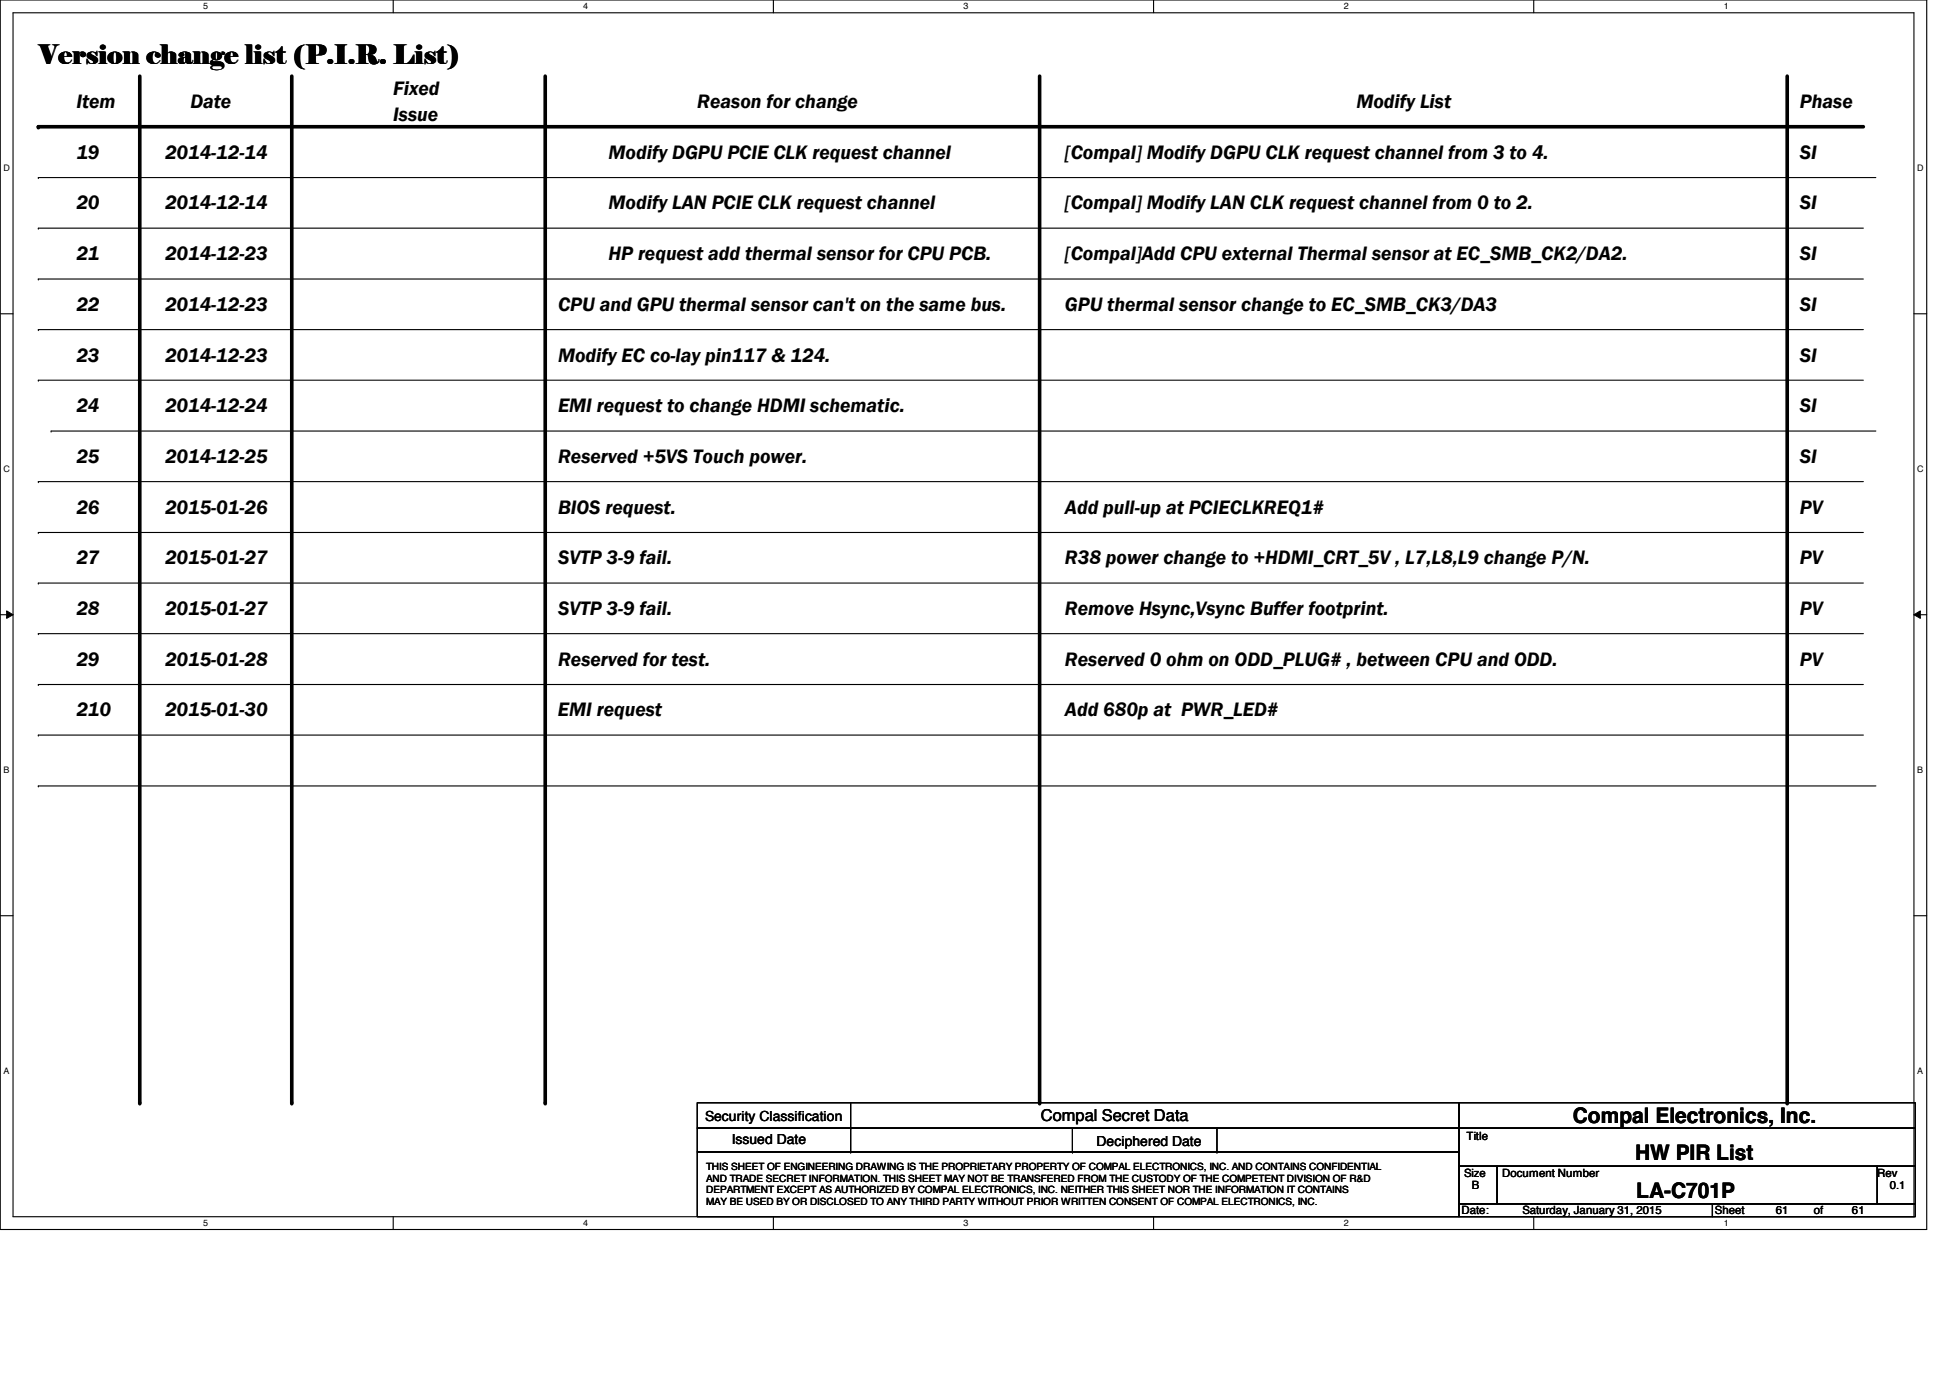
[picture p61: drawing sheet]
<svg xmlns="http://www.w3.org/2000/svg" width="297mm" height="210mm" viewBox="0 0 297 210" stroke-linecap="round" stroke-linejoin="round" font-family="sans-serif">
<defs><g id="words">
<text font-size="4" x="5.9" y="9.7">Version change list (P.I.R. List)</text>
<g font-size="3.3">
<text x="239.6" y="171">Compal Electronics, Inc.</text>
<text x="249.1" y="176.7">HW PIR List</text>
<text x="249.3" y="182.5">LA-C701P</text>
</g>
<g font-size="3">
<text x="11.6" y="16.5">Item</text>
<text x="29" y="16.5">Date</text>
<text x="59.9" y="14.5">Fixed</text>
<text x="106.2" y="16.5">Reason for change</text>
<text x="206.6" y="16.5">Modify List</text>
<text x="274.2" y="16.5">Phase</text>
<text x="59.9" y="18.4">Issue</text>
<text x="11.6" y="24.2">19</text>
<text x="25.1" y="24.2">2014-12-14</text>
<text x="92.7" y="24.2">Modify DGPU PCIE CLK request channel</text>
<text x="162.2" y="24.2">[Compal] Modify DGPU CLK request channel from 3 to 4.</text>
<text x="274.2" y="24.2">SI</text>
<text x="11.6" y="31.9">20</text>
<text x="25.1" y="31.9">2014-12-14</text>
<text x="92.7" y="31.9">Modify LAN PCIE CLK request channel</text>
<text x="162.2" y="31.9">[Compal] Modify LAN CLK request channel from 0 to 2.</text>
<text x="274.2" y="31.9">SI</text>
<text x="11.6" y="39.6">21</text>
<text x="25.1" y="39.6">2014-12-23</text>
<text x="92.7" y="39.6">HP request add thermal sensor for CPU PCB.</text>
<text x="162.2" y="39.6">[Compal]Add CPU external Thermal sensor at EC_SMB_CK2/DA2.</text>
<text x="274.2" y="39.6">SI</text>
<text x="11.6" y="47.3">22</text>
<text x="25.1" y="47.3">2014-12-23</text>
<text x="85" y="47.3">CPU and GPU thermal sensor can't on the same bus.</text>
<text x="162.2" y="47.3">GPU thermal sensor change to EC_SMB_CK3/DA3</text>
<text x="274.2" y="47.3">SI</text>
<text x="11.6" y="55.1">23</text>
<text x="25.1" y="55.1">2014-12-23</text>
<text x="85" y="55.1">Modify EC co-lay pin117 &amp; 124.</text>
<text x="274.2" y="55.1">SI</text>
<text x="11.6" y="62.8">24</text>
<text x="25.1" y="62.8">2014-12-24</text>
<text x="85" y="62.8">EMI request to change HDMI schematic.</text>
<text x="274.2" y="62.8">SI</text>
<text x="11.6" y="70.5">25</text>
<text x="25.1" y="70.5">2014-12-25</text>
<text x="85" y="70.5">Reserved +5VS Touch power.</text>
<text x="274.2" y="70.5">SI</text>
<text x="11.6" y="78.2">26</text>
<text x="25.1" y="78.2">2015-01-26</text>
<text x="85" y="78.2">BIOS request.</text>
<text x="162.2" y="78.2">Add pull-up at PCIECLKREQ1#</text>
<text x="274.2" y="78.2">PV</text>
<text x="11.6" y="85.9">27</text>
<text x="25.1" y="85.9">2015-01-27</text>
<text x="85" y="85.9">SVTP 3-9 fail.</text>
<text x="162.2" y="85.9">R38 power change to +HDMI_CRT_5V , L7,L8,L9 change P/N.</text>
<text x="274.2" y="85.9">PV</text>
<text x="11.6" y="93.7">28</text>
<text x="25.1" y="93.7">2015-01-27</text>
<text x="85" y="93.7">SVTP 3-9 fail.</text>
<text x="162.2" y="93.7">Remove Hsync,Vsync Buffer footprint.</text>
<text x="274.2" y="93.7">PV</text>
<text x="11.6" y="101.4">29</text>
<text x="25.1" y="101.4">2015-01-28</text>
<text x="85" y="101.4">Reserved for test.</text>
<text x="162.2" y="101.4">Reserved 0 ohm on ODD_PLUG# , between CPU and ODD.</text>
<text x="274.2" y="101.4">PV</text>
<text x="11.6" y="109.1">210</text>
<text x="25.1" y="109.1">2015-01-30</text>
<text x="85" y="109.1">EMI request</text>
<text x="162.2" y="109.1">Add 680p at PWR_LED#</text>
</g>
<text font-size="2.5" x="158.5" y="170.8">Compal Secret Data</text>
<g font-size="2.1">
<text x="107.4" y="170.7">Security Classification</text>
<text x="111.5" y="174.3">Issued Date</text>
<text x="167" y="174.5">Deciphered Date</text>
</g>
<g font-size="1.7">
<text x="223.4" y="173.6">Title</text>
<text x="223" y="179.2">Size</text>
<text x="228.8" y="179.2">Document Number</text>
<text x="286" y="179.2">Rev</text>
<text x="222.6" y="185">Date:</text>
<text x="224.2" y="181.1">B</text>
<text x="231.9" y="185">Saturday, January 31, 2015</text>
<text x="261.2" y="185">Sheet</text>
<text x="270.5" y="185">61</text>
<text x="276.3" y="185">of</text>
<text x="282.1" y="185">61</text>
<text x="287.9" y="181.1">0.1</text>
</g>
<g font-size="1.5">
<text x="107.6" y="178.2">THIS SHEET OF ENGINEERING DRAWING IS THE PROPRIETARY PROPERTY OF COMPAL ELECTRONICS, INC. AND CONTAINS CONFIDENTIAL</text>
<text x="107.6" y="181.8">DEPARTMENT EXCEPT AS AUTHORIZED BY COMPAL ELECTRONICS, INC. NEITHER THIS SHEET NOR THE INFORMATION IT CONTAINS</text>
<text x="107.6" y="183.6">MAY BE USED BY OR DISCLOSED TO ANY THIRD PARTY WITHOUT PRIOR WRITTEN CONSENT OF COMPAL ELECTRONICS, INC.</text>
<text x="107.6" y="180">AND TRADE SECRET INFORMATION. THIS SHEET MAY NOT BE TRANSFERED FROM THE CUSTODY OF THE COMPETENT DIVISION OF R&amp;D</text>
</g>
<g font-size="1.4">
<text x="30.9" y="1.4">5</text>
<text x="88.9" y="1.4">4</text>
<text x="146.8" y="1.4">3</text>
<text x="204.7" y="1.4">2</text>
<text x="262.6" y="1.4">1</text>
<text x=".5" y="26.1">D</text>
<text x="292.1" y="26.1">D</text>
<text x=".5" y="71.9">C</text>
<text x="292.1" y="71.9">C</text>
<text x=".5" y="117.8">B</text>
<text x="292.1" y="117.8">B</text>
<text x=".5" y="163.6">A</text>
<text x="292.1" y="163.6">A</text>
<text x="30.9" y="186.8">5</text>
<text x="88.9" y="186.8">4</text>
<text x="146.8" y="186.8">3</text>
<text x="204.7" y="186.8">2</text>
<text x="262.6" y="186.8">1</text>
</g>
</g></defs>
<path d="M0 0h293.5v187.3h-293.5zM2 1.9h289.5v183.4h-289.5z" fill="none" stroke="#000" stroke-width=".17"/>
<g fill="#fff">
<path d="M30.9 .2h.8v1.5h-.8z"/>
<path d="M30.9 185.5h.8v1.6h-.8z"/>
</g>
<path d="M59.9 0v1.9M59.9 185.3v2" fill="none" stroke="#000" stroke-width=".17"/>
<g fill="#fff">
<path d="M88.9 .2h.7v1.5h-.7z"/>
<path d="M88.9 185.5h.7v1.6h-.7z"/>
</g>
<path d="M117.8 0v1.9M117.8 185.3v2" fill="none" stroke="#000" stroke-width=".17"/>
<g fill="#fff">
<path d="M146.8 .2h.7v1.5h-.7z"/>
<path d="M146.8 185.5h.7v1.6h-.7z"/>
</g>
<path d="M175.7 0v1.9M175.7 185.3v2" fill="none" stroke="#000" stroke-width=".17"/>
<g fill="#fff">
<path d="M204.7 .2h.7v1.5h-.7z"/>
<path d="M204.7 185.5h.7v1.6h-.7z"/>
</g>
<path d="M233.6 0v1.9M233.6 185.3v2" fill="none" stroke="#000" stroke-width=".17"/>
<g fill="#fff">
<path d="M262.6 .2h.8v1.5h-.8z"/>
<path d="M262.6 185.5h.8v1.6h-.8z"/>
<path d="M.5 24.8h1v1.6h-1z"/>
<path d="M292.1 24.8h.9v1.6h-.9z"/>
<path d="M.5 70.7h1v1.5h-1z"/>
<path d="M292.1 70.7h.9v1.5h-.9z"/>
</g>
<path d="M0 47.8h2M291.5 47.8h2" fill="none" stroke="#000" stroke-width=".17"/>
<g fill="#fff">
<path d="M.5 116.5h.9v1.6h-.9z"/>
<path d="M292.1 116.5h.8v1.6h-.8z"/>
</g>
<path d="M0 93.6h2M291.5 93.6h2" fill="none" stroke="#000" stroke-width=".17"/>
<path d="M1 93l1 .6-1 .6zM291.5 93.6l1-.6v1.2z" fill="#000"/>
<path d="M1 93l1 .6-1 .6zM291.5 93.6l1-.6v1.2z" fill="none" stroke="#000" stroke-width=".15"/>
<g fill="#fff">
<path d="M.5 162.4h.9v1.5h-.9z"/>
<path d="M292.1 162.4h.8v1.5h-.8z"/>
</g>
<g fill="none" stroke="#000" stroke-width=".17">
<path d="M5.8 27.1h.1M5.8 34.8h.1M5.8 27.1h279.9M5.8 34.8h278M5.8 42.5h.1M5.8 50.2h.1M5.8 57.9h.1M5.8 42.5h278M5.8 50.2h278M5.8 57.9h278M5.8 73.4h.1M5.8 73.4h278"/>
<path d="M7.8 65.7h.1M7.8 65.7h277.9M5.8 81.1h.1M5.8 88.8h.1M5.8 96.5h.1M5.8 81.1h278M5.8 88.8h278M5.8 96.5h278M5.8 104.3h.1M5.8 112h.1M5.8 119.7h.1M5.8 104.3h278"/>
<path d="M5.8 112h278M5.8 119.7h279.9M0 139.5h2M291.5 139.5h2M106.2 168h116v3.8h-116zM106.2 171.8h116v3.7h-116zM106.2 175.5h116v9.8h-116zM129.6 171.8h.1M129.6 175.5h.1M129.6 168v7.5M163.4 175.5h.1M163.4 171.8v3.7"/>
<path d="M185.4 175.5h.1M185.4 171.8v3.7M222.2 168h69.6v3.8h-69.6zM222.2 171.8h69.6v5.8h-69.6zM222.2 177.6h5.8v5.8h-5.8zM228 177.6h58v5.8h-58zM286 177.6h5.8v5.8h-5.8zM222.2 183.4h38.7v1.9h-38.7zM260.9 183.4h30.9v1.9h-30.9z"/>
</g>
<path d="M5.8 19.3h278M21.3 11.6v156.4M44.4 11.6v156.4M83.1 11.6v156.4M158.4 11.6v156.4M272.2 11.6v156.4" fill="none" stroke="#000" stroke-width=".55"/>
<g fill="#000">
<circle cx="5.8" cy="19.3" r=".28"/>
<circle cx="21.3" cy="168" r=".28"/>
<circle cx="44.4" cy="168" r=".28"/>
<circle cx="83.1" cy="168" r=".28"/>
<circle cx="158.4" cy="168" r=".28"/>
<circle cx="272.2" cy="168" r=".28"/>
</g>
<use href="#words"/>
</svg>
